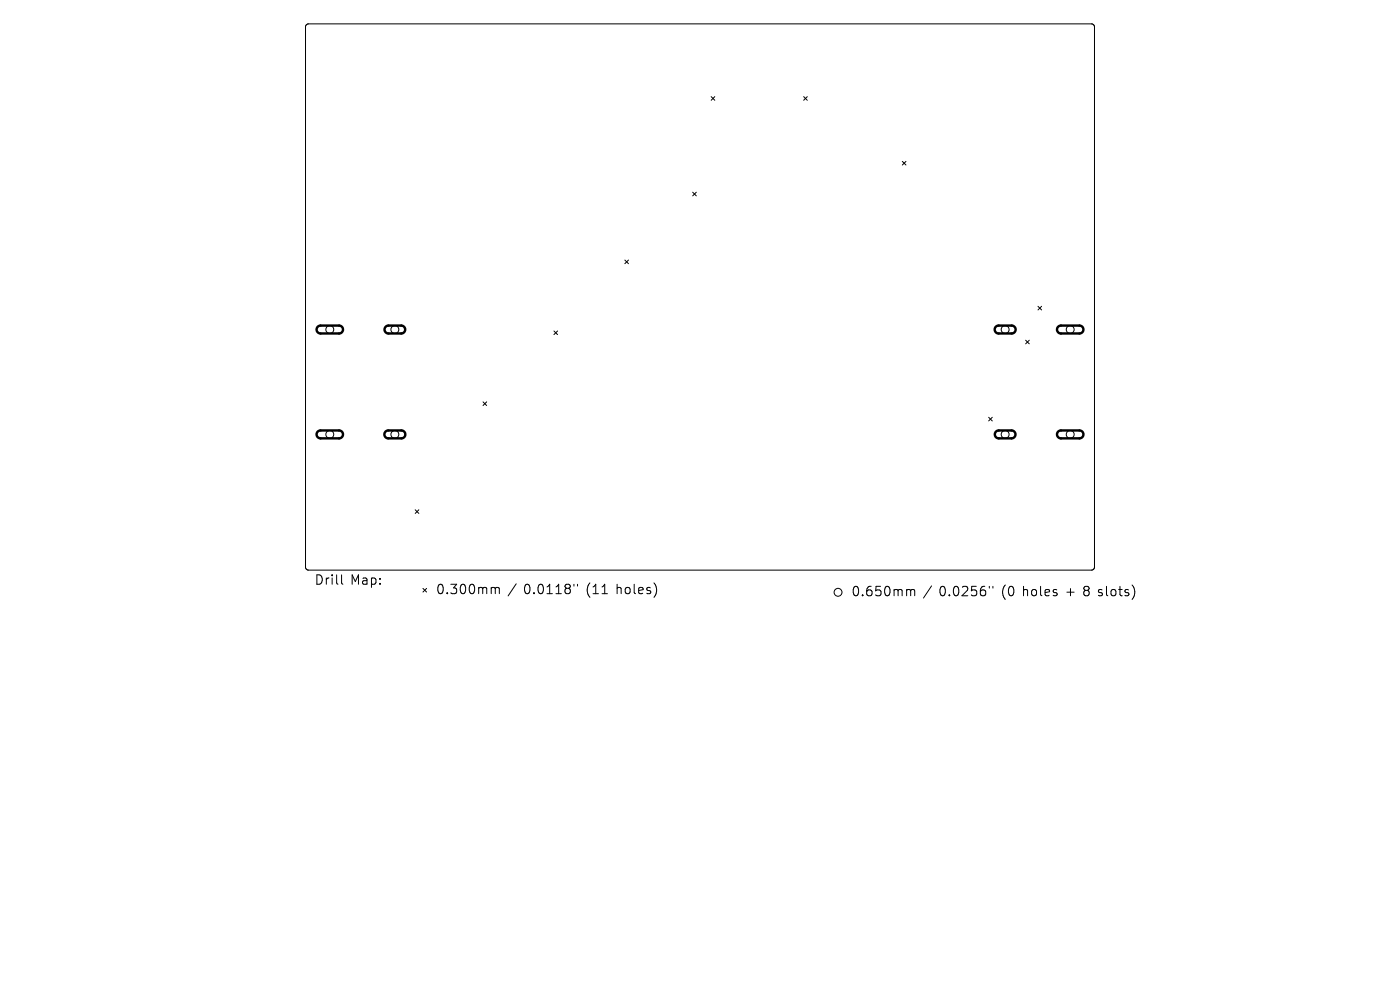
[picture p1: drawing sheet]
<svg xmlns="http://www.w3.org/2000/svg" width="297mm" height="210mm" viewBox="0 0 297 210" stroke-linecap="round" stroke-linejoin="round" font-family="sans-serif">
<defs><g id="words">
<g font-size="2.8">
<text x="66.7" y="124.5">Drill</text>
<text x="74.3" y="124.5">Map:</text>
<text x="92.5" y="126.5">0.300mm</text>
<text x="111.1" y="126.5">0.0118&quot;</text>
<text x="124.4" y="126.5">(11</text>
<text x="130.8" y="126.5">holes)</text>
<text x="180.6" y="126.9">0.650mm</text>
<text x="199.2" y="126.9">0.0256&quot;</text>
<text x="212.5" y="126.9">(0</text>
<text x="217.1" y="126.9">holes</text>
<text x="226.4" y="126.9">+</text>
<text x="230.1" y="126.9">8 slots)</text>
</g>
</g></defs>
<g fill="none" stroke="#000" stroke-width=".21">
<path d="M65 5.3l.5-.2h166a.64 .64 0 0 1 .7 .6v114.6a.64 .64 0 0 1-.7 .6h-166a.64 .64 0 0 1-.7-.6v-114.6zM150.9 20.5l.7 .8M151.6 20.5l-.7 .8M170.5 20.5l.8 .8M171.3 20.5l-.8 .8M191.4 34.2l.8 .8M192.2 34.2l-.8 .8M132.6 55.2l.7 .7M133.3 55.2l-.7 .7M146.9 40.8l.8 .7M147.7 40.8l-.8 .7M117.5 70.2l.8 .8"/>
<path d="M118.3 70.2l-.8 .8M217.6 72.2l.8 .7M218.4 72.2l-.8 .7M220.2 65l.8 .7M221 65l-.8 .7M102.5 85.3l.7 .7M103.2 85.3l-.7 .7M209.7 88.5l.8 .8M210.5 88.5l-.8 .8M88.1 108.1l.8 .8M88.9 108.1l-.8 .8M72.5 121.9v1.8l.2 .2"/>
<path d="M89.7 124.8l.8 .8M90.5 124.8l-.8 .8M104.8 124.6l.3 .3M105.1 124.9v1M105.1 124.9l.3-.3 .4 .1 .1 1.2M109.5 123.8l-1.7 2.6M121.8 123.9v.4M122.5 123.9v.4M127.7 125.9h1.2M139.2 124.5v1.3M192.9 125l.3 .3M193.2 125.3v1.1"/>
<path d="M193.2 125.3l.3-.3 .5 .1 .1 1.3M197.6 124.3l-1.7 2.6M209.9 124.4v.4M210.6 124.4v.4"/>
<circle cx="70" cy="69.9" r=".84"/>
<circle cx="83.8" cy="69.9" r=".84"/>
<circle cx="213.2" cy="69.9" r=".84"/>
<circle cx="227" cy="69.9" r=".84"/>
<circle cx="70" cy="92.2" r=".84"/>
<circle cx="83.8" cy="92.2" r=".84"/>
<circle cx="213.2" cy="92.2" r=".84"/>
<circle cx="227" cy="92.2" r=".84"/>
<circle cx="177.8" cy="125.6" r=".84"/>
</g>
<path d="M67.4 69.3l.5-.2h4a.84 .84 0 0 1 .9 .8 .84 .84 0 0 1-.9 .8h-3.9a.84 .84 0 0 1-.8-.5 .84 .84 0 0 1 .2-.9zM81.8 69.3l.5-.2h2.8a.84 .84 0 0 1 .9 .8 .84 .84 0 0 1-.9 .8h-2.7a.84 .84 0 0 1-.8-.5 .84 .84 0 0 1 .2-.9zM211.3 69.3l.5-.2h2.8a.84 .84 0 0 1 .9 .8 .84 .84 0 0 1-.9 .8h-2.7a.84 .84 0 0 1-.8-.5 .84 .84 0 0 1 .2-.9zM224.5 69.3l.5-.2h4a.84 .84 0 0 1 .8 .8 .84 .84 0 0 1-.8 .8h-3.9a.84 .84 0 0 1-.8-.5 .84 .84 0 0 1 .2-.9zM67.4 91.6l.5-.3h4a.84 .84 0 0 1 .9 .9 .84 .84 0 0 1-.9 .8h-3.9a.84 .84 0 0 1-.8-.5 .84 .84 0 0 1 .2-.9zM81.8 91.6l.5-.3h2.8a.84 .84 0 0 1 .9 .9 .84 .84 0 0 1-.9 .8h-2.7a.84 .84 0 0 1-.8-.5 .84 .84 0 0 1 .2-.9zM211.3 91.6l.5-.3h2.8a.84 .84 0 0 1 .8 .9 .84 .84 0 0 1-.8 .8h-2.7a.84 .84 0 0 1-.8-.5 .84 .84 0 0 1 .2-.9zM224.5 91.6l.5-.3h4a.84 .84 0 0 1 .8 .9 .84 .84 0 0 1-.8 .8h-3.9a.84 .84 0 0 1-.8-.5 .84 .84 0 0 1 .2-.9z" fill="none" stroke="#000" stroke-width=".52"/>
<use href="#words"/>
</svg>
